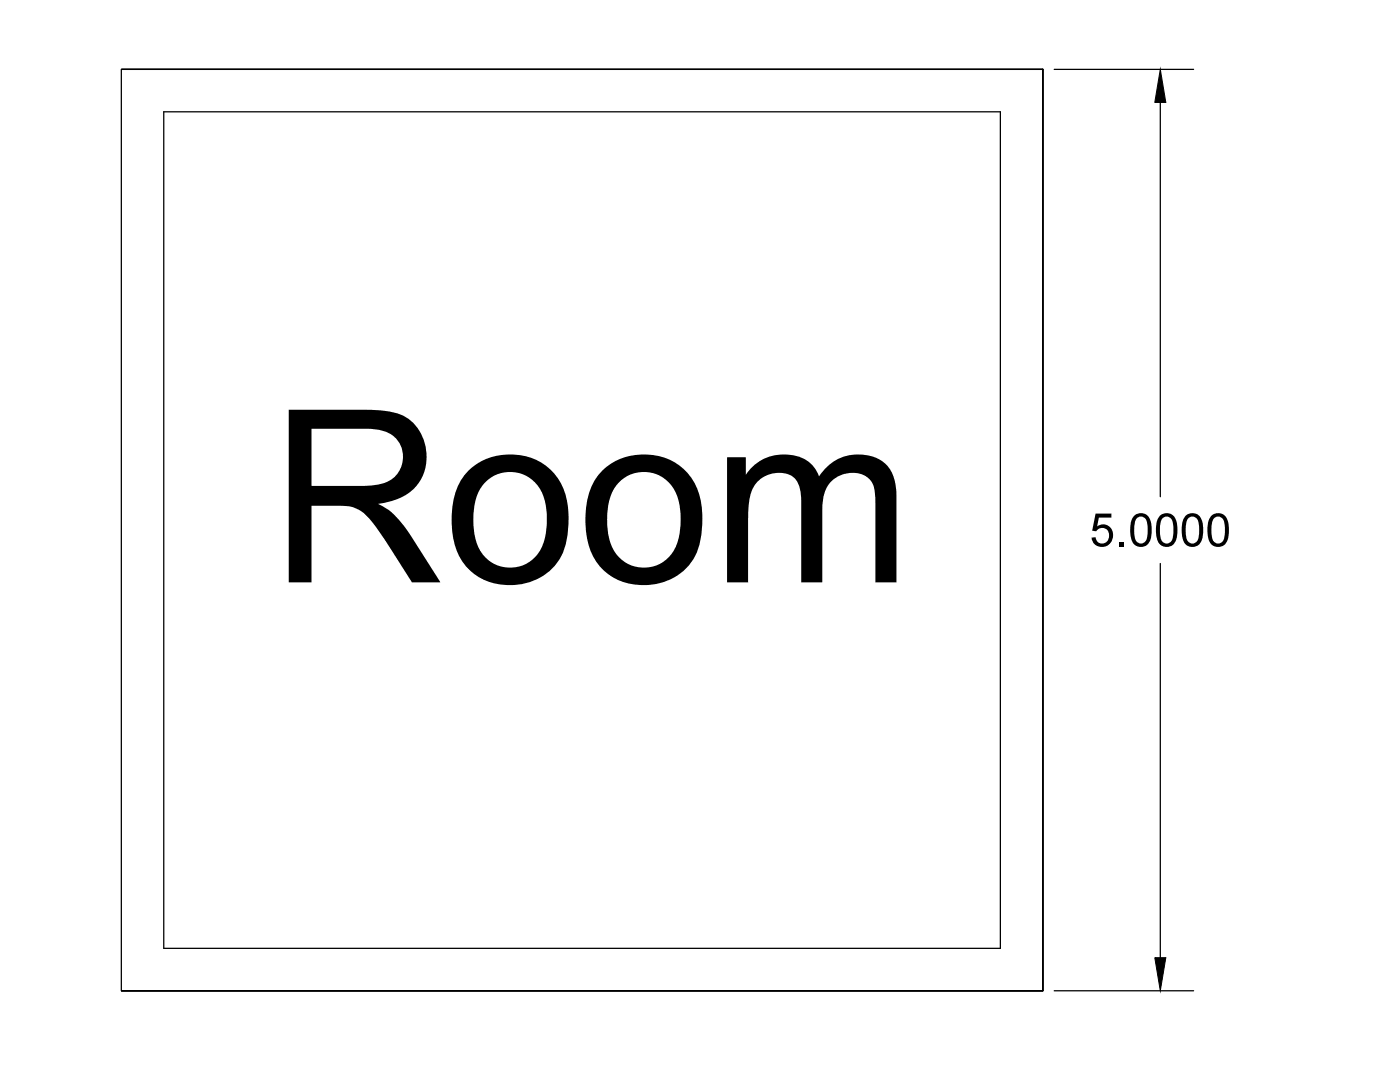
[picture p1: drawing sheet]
<svg xmlns="http://www.w3.org/2000/svg" width="279mm" height="216mm" viewBox="0 0 279 216" stroke-linecap="round" stroke-linejoin="round" font-family="sans-serif">
<path d="M24.2 13.8v183.9M24.3 13.8h183.8h-183.8M24.3 13.8h183.8v183.9h-183.8M210.4 13.8h27.8M32.7 22.3h166.9v166.9h-166.9zM231.6 20.4v78.7M231.6 112.4v78.7M24.3 197.7h183.8h-183.8M208.1 197.7v-183.9v183.9M210.4 197.7h27.8" fill="none" stroke="#000" stroke-width=".25"/>
<path d="M231.6 13.8l1.1 6.6h-2.2zM230.5 191.1h2.2l-1.1 6.6z" fill="#000" stroke="#000" stroke-width=".2"/>
<g fill="#000">
<path d="M145.1 91.2h3.7v3.6a9 9 0 0 1 13.1-2.2l1.1 1.4 .5 1.1a9.1 9.1 0 0 1 12.9-2.8 7.6 7.6 0 0 1 2.5 5.7v18.2h-4.2v-15.7a6.9 6.9 0 0 0-1.1-4.9 5.7 5.7 0 0 0-9.2 3.5l-.3 2.6v14.5h-4.2v-16.2a5.8 5.8 0 0 0-1.9-5 5.9 5.9 0 0 0-8.5 4.9l-.2 3.4v12.9h-4.2zM218.6 102.5h3.2v.8h-2.5l-.3 1.7a2.06 2.06 0 0 1 2.5 .1 2.06 2.06 0 0 1 .5 2.5 2.14 2.14 0 0 1-2.2 1.5 2.14 2.14 0 0 1-2-1.8l.8-.1a1.36 1.36 0 0 0 1.6 1.3 1.36 1.36 0 0 0 1.1-1.7 1.38 1.38 0 0 0-.9-1.4 1.38 1.38 0 0 0-1.6 .6l-.8-.1zM223.4 108.2h.9v.9h-.9z"/>
<path d="M57.6 81.8h15.3a16.5 16.5 0 0 1 8.3 1.5 9.5 9.5 0 0 1 1 14.6 12.8 12.8 0 0 1-6.8 2.6 15.1 15.1 0 0 1 6.6 6.3l5.9 9.4h-5.7l-6.8-10.5a10.2 10.2 0 0 0-5-4.5l-1.7-.3h-6.5v15.3h-4.6zM62.2 85.6v11.4h9.8a9.8 9.8 0 0 0 6.8-1.9 5.5 5.5 0 0 0 1.2-6.1 5.5 5.5 0 0 0-5.2-3.3z"/>
<path d="M93.3 94.1a12.2 12.2 0 0 1 16.9 0 13.2 13.2 0 0 1 3.3 10.3 12.3 12.3 0 0 1-3.8 9.5 12.4 12.4 0 0 1-15.7 .1 12.3 12.3 0 0 1-3.8-9 14.4 14.4 0 0 1 3.1-10.9zM97.1 96a9.9 9.9 0 0 0-2.6 7.7 9.7 9.7 0 0 0 3.2 8.2 7 7 0 0 0 11-4.5 13.8 13.8 0 0 0-1.2-10.3 7 7 0 0 0-10.4-1.1z"/>
<path d="M120 94.1a12.2 12.2 0 0 1 16.9 0 13.2 13.2 0 0 1 3.3 10.3 12.3 12.3 0 0 1-3.8 9.5 12.4 12.4 0 0 1-15.7 .1 12.3 12.3 0 0 1-3.8-9 14.4 14.4 0 0 1 3.1-10.9zM123.8 96a9.9 9.9 0 0 0-2.6 7.7 9.7 9.7 0 0 0 3.2 8.2 7 7 0 0 0 11-4.5 13.8 13.8 0 0 0-1.2-10.3 7 7 0 0 0-10.4-1.1z"/>
<path d="M226.3 103a2.04 2.04 0 0 1 2.2-.4 2.04 2.04 0 0 1 1.3 1.9 4.9 4.9 0 0 1-.9 4.3 2.07 2.07 0 0 1-2.2 .1 2.07 2.07 0 0 1-1.1-2 5.2 5.2 0 0 1 .7-3.9zM227 103.3a4.9 4.9 0 0 0-.5 4 1.21 1.21 0 0 0 1.2 1.2 1.21 1.21 0 0 0 1.2-1.2 6.5 6.5 0 0 0-.2-3.7l-.7-.5h-.6z"/>
<path d="M231.4 103a2.04 2.04 0 0 1 2.3-.4 2.04 2.04 0 0 1 1.2 1.9 4.9 4.9 0 0 1-.9 4.3 2.07 2.07 0 0 1-2.2 .1 2.07 2.07 0 0 1-1-2 5.2 5.2 0 0 1 .6-3.9zM232.1 103.3a4.9 4.9 0 0 0-.5 4 1.21 1.21 0 0 0 1.2 1.2 1.21 1.21 0 0 0 1.2-1.2 6.5 6.5 0 0 0-.2-3.7l-.7-.5h-.5z"/>
<path d="M236.6 103a2.04 2.04 0 0 1 2.2-.4 2.04 2.04 0 0 1 1.2 1.9 4.9 4.9 0 0 1-.8 4.3 2.07 2.07 0 0 1-2.3 .1 2.07 2.07 0 0 1-1-2 5.2 5.2 0 0 1 .7-3.9zM237.2 103.3a4.9 4.9 0 0 0-.4 4 1.21 1.21 0 0 0 1.2 1.2 1.21 1.21 0 0 0 1.2-1.2 6.5 6.5 0 0 0-.3-3.7l-.7-.5h-.5z"/>
<path d="M241.7 103a2.04 2.04 0 0 1 2.3-.4 2.04 2.04 0 0 1 1.2 1.9 4.9 4.9 0 0 1-.9 4.3 2.07 2.07 0 0 1-2.2 .1 2.07 2.07 0 0 1-1.1-2 5.2 5.2 0 0 1 .7-3.9zM242.4 103.3a4.9 4.9 0 0 0-.5 4 1.21 1.21 0 0 0 1.2 1.2 1.21 1.21 0 0 0 1.2-1.2 6.5 6.5 0 0 0-.2-3.7l-.7-.5h-.6z"/>
</g>
</svg>
